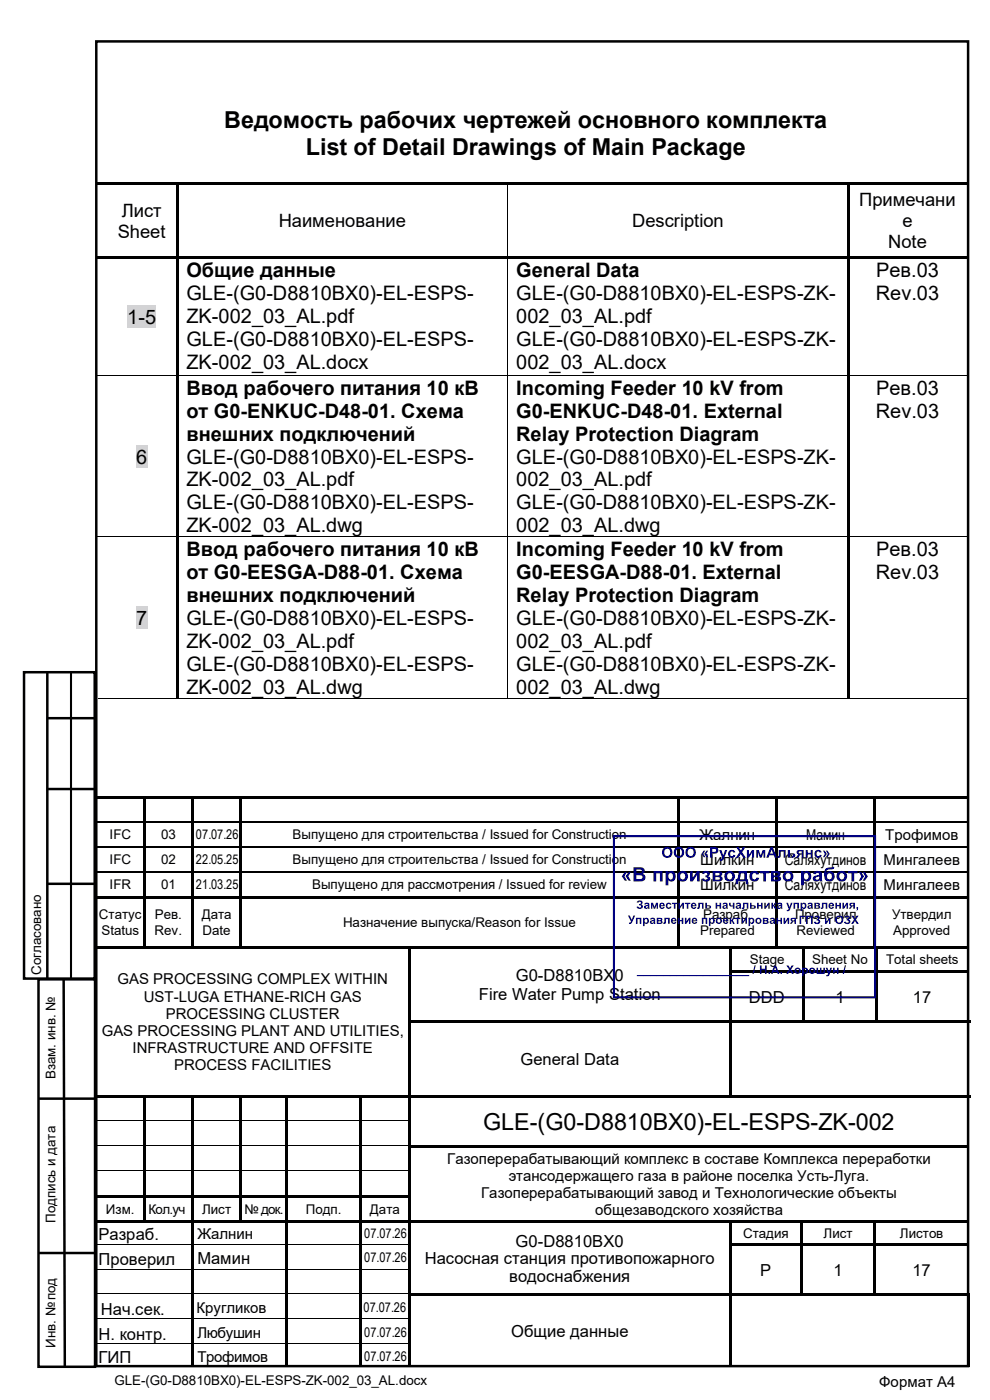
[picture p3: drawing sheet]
<svg xmlns="http://www.w3.org/2000/svg" width="210mm" height="297mm" viewBox="0 0 210 297" stroke-linecap="round" stroke-linejoin="round" font-family="sans-serif">
<defs><g id="words">
<g font-size="5">
<text x="47.5" y="27.1">Ведомость рабочих чертежей основного комплекта</text>
<text x="64.9" y="32.9">List of Detail Drawings of Main Package</text>
<text x="102.5" y="239.7">GLE-(G0-D8810BX0)-EL-ESPS-ZK-002</text>
</g>
<g font-size="4.2">
<text x="39.5" y="58.8">Общие данные</text>
<text x="109.5" y="58.8">General Data</text>
<text x="185.8" y="58.8">Рев.03</text>
<text x="39.5" y="63.7">GLE-(G0-D8810BX0)-EL-ESPS-</text>
<text x="109.5" y="63.7">GLE-(G0-D8810BX0)-EL-ESPS-ZK-</text>
<text x="185.8" y="63.7">Rev.03</text>
<text x="27" y="68.7">1-5</text>
<text x="39.5" y="68.5">ZK-002_03_AL.pdf</text>
<text x="109.5" y="68.5">002_03_AL.pdf</text>
<text x="39.5" y="73.4">GLE-(G0-D8810BX0)-EL-ESPS-</text>
<text x="109.5" y="73.4">GLE-(G0-D8810BX0)-EL-ESPS-ZK-</text>
<text x="39.5" y="78.3">ZK-002_03_AL.docx</text>
<text x="39.5" y="83.7">Ввод рабочего питания 10 кВ</text>
<text x="109.5" y="78.3">002_03_AL.docx</text>
<text x="109.5" y="83.7">Incoming Feeder 10 kV from</text>
<text x="185.8" y="83.7">Рев.03</text>
<text x="39.5" y="88.6">от G0-ENKUC-D48-01. Схема</text>
<text x="109.5" y="88.6">G0-ENKUC-D48-01. External</text>
<text x="185.8" y="88.6">Rev.03</text>
<text x="39.5" y="93.5">внешних подключений</text>
<text x="109.5" y="93.5">Relay Protection Diagram</text>
<text x="28.9" y="98.3">6</text>
<text x="39.5" y="98.3">GLE-(G0-D8810BX0)-EL-ESPS-</text>
<text x="109.5" y="98.3">GLE-(G0-D8810BX0)-EL-ESPS-ZK-</text>
<text x="39.5" y="103.2">ZK-002_03_AL.pdf</text>
<text x="109.5" y="103.2">002_03_AL.pdf</text>
<text x="39.5" y="108.1">GLE-(G0-D8810BX0)-EL-ESPS-</text>
<text x="39.5" y="112.9">ZK-002_03_AL.dwg</text>
<text x="109.5" y="108.1">GLE-(G0-D8810BX0)-EL-ESPS-ZK-</text>
<text x="109.5" y="112.9">002_03_AL.dwg</text>
<text x="39.5" y="118">Ввод рабочего питания 10 кВ</text>
<text x="109.5" y="118">Incoming Feeder 10 kV from</text>
<text x="185.8" y="118">Рев.03</text>
<text x="39.5" y="122.9">от G0-EESGA-D88-01. Схема</text>
<text x="109.5" y="122.9">G0-EESGA-D88-01. External</text>
<text x="185.8" y="122.9">Rev.03</text>
<text x="39.5" y="127.7">внешних подключений</text>
<text x="109.5" y="127.7">Relay Protection Diagram</text>
<text x="28.9" y="132.6">7</text>
<text x="39.5" y="132.6">GLE-(G0-D8810BX0)-EL-ESPS-</text>
<text x="39.5" y="137.5">ZK-002_03_AL.pdf</text>
<text x="109.5" y="132.6">GLE-(G0-D8810BX0)-EL-ESPS-ZK-</text>
<text x="109.5" y="137.5">002_03_AL.pdf</text>
<text x="39.5" y="142.3">GLE-(G0-D8810BX0)-EL-ESPS-</text>
<text x="109.5" y="142.3">GLE-(G0-D8810BX0)-EL-ESPS-ZK-</text>
<text x="39.5" y="147.2">ZK-002_03_AL.dwg</text>
<text x="109.5" y="147.2">002_03_AL.dwg</text>
</g>
<g font-size="3.9">
<text x="25.9" y="46">Лист</text>
<text x="182.3" y="43.7">Примечани</text>
<text x="25" y="50.4">Sheet</text>
<text x="59.1" y="48.2">Наименование</text>
<text x="134.1" y="48.2">Description</text>
<text x="188.4" y="52.7">Note</text>
<text x="191.4" y="48.2">е</text>
</g>
<g font-size="3.5">
<text x="109.4" y="208.1">G0-D8810BX0</text>
<text x="101.6" y="212.2">Fire Water Pump Station</text>
<text x="158.9" y="212.8">DDD</text>
<text x="177.2" y="212.8">1</text>
<text x="193.7" y="212.8">17</text>
<text x="110.4" y="226">General Data</text>
<text x="20.9" y="263.1">Разраб.</text>
<text x="20.9" y="268.4">Проверил</text>
<text x="41.9" y="268.1">Мамин</text>
<text x="90.1" y="268.2">Насосная станция противопожарного</text>
<text x="109.4" y="264.5">G0-D8810BX0</text>
<text x="108" y="271.9">водоснабжения</text>
<text x="161.3" y="270.7">Р</text>
<text x="176.8" y="270.7">1</text>
<text x="193.5" y="270.7">17</text>
<text x="21.4" y="278.9">Нач.сек.</text>
<text x="20.9" y="284.2">Н. контр.</text>
<text x="108.4" y="283.7">Общие данные</text>
<text x="20.9" y="289.2">ГИП</text>
</g>
<g font-size="3.2">
<text x="148.4" y="178.1">Жалнин</text>
<text x="171" y="178.1">Мамин</text>
<text x="187.8" y="178.1">Трофимов</text>
<text x="148.5" y="183.4">Шилкин</text>
<text x="166.5" y="183.4">Саляхутдинов</text>
<text x="187.5" y="183.4">Мингалеев</text>
<text x="148.5" y="188.7">Шилкин</text>
<text x="166.5" y="188.7">Саляхутдинов</text>
<text x="187.5" y="188.7">Мингалеев</text>
<text x="24.9" y="208.8">GAS PROCESSING COMPLEX WITHIN</text>
<text x="30.5" y="212.5">UST-LUGA ETHANE-RICH GAS</text>
<text x="21.6" y="219.8">GAS PROCESSING PLANT AND UTILITIES,</text>
<text x="35.2" y="216.1">PROCESSING CLUSTER</text>
<text x="28.1" y="223.4">INFRASTRUCTURE AND OFFSITE</text>
<text x="37" y="227.1">PROCESS FACILITIES</text>
<text x="94.9" y="246.8">Газоперерабатывающий комплекс в составе Комплекса переработки</text>
<text x="107.9" y="250.5">этансодержащего газа в районе поселка Усть-Луга.</text>
<text x="102.1" y="254.2">Газоперерабатывающий завод и Технологические объекты</text>
<text x="126.2" y="257.8">общезаводского хозяйства</text>
<text x="41.9" y="262.8">Жалнин</text>
<text x="41.7" y="278.5">Кругликов</text>
<text x="41.9" y="283.8">Любушин</text>
<text x="41.9" y="288.9">Трофимов</text>
<text x="186.5" y="294.3">Формат А4</text>
</g>
<g font-size="2.8">
<text x="23.2" y="178">IFC</text>
<text x="34.2" y="178">03</text>
<text x="41.6" y="178">07.07.26</text>
<text x="62.1" y="178">Выпущено для строительства / Issued for Construction</text>
<text x="23.2" y="183.3">IFC</text>
<text x="34.2" y="183.3">02</text>
<text x="41.6" y="183.3">22.05.25</text>
<text x="62.1" y="183.3">Выпущено для строительства / Issued for Construction</text>
<text x="23.2" y="188.6">IFR</text>
<text x="34.2" y="188.6">01</text>
<text x="41.6" y="188.6">21.03.25</text>
<text x="66.2" y="188.6">Выпущено для рассмотрения / Issued for review</text>
<text x="21" y="195">Статус</text>
<text x="32.9" y="195">Рев.</text>
<text x="42.8" y="195">Дата</text>
<text x="72.8" y="196.7">Назначение выпуска/Reason for Issue</text>
<text x="149.1" y="195">Разраб.</text>
<text x="168.7" y="195">Проверил</text>
<text x="189.2" y="195">Утвердил</text>
<text x="21.5" y="198.3">Status</text>
<text x="32.8" y="198.3">Rev.</text>
<text x="43" y="198.3">Date</text>
<text x="148.5" y="198.3">Prepared</text>
<text x="169" y="198.3">Reviewed</text>
<text x="189.5" y="198.3">Approved</text>
<text x="8.7" y="206.8" transform="rotate(-90 8.7 206.8)">Согласовано</text>
<text x="159" y="204.6">Stage</text>
<text x="172.3" y="204.6">Sheet No</text>
<text x="188" y="204.6">Total sheets</text>
<text x="11.8" y="228.9" transform="rotate(-90 11.8 228.9)">Взам. инв. №</text>
<text x="22.5" y="257.5">Изм.</text>
<text x="31.5" y="257.5">Кол.уч</text>
<text x="42.9" y="257.5">Лист</text>
<text x="51.9" y="257.5">№док.</text>
<text x="64.9" y="257.5">Подп.</text>
<text x="78.5" y="257.5">Дата</text>
<text x="11.8" y="259.4" transform="rotate(-90 11.8 259.4)">Подпись и дата</text>
<text x="77.3" y="262.6">07.07.26</text>
<text x="157.6" y="262.7">Стадия</text>
<text x="174.7" y="262.7">Лист</text>
<text x="190.9" y="262.7">Листов</text>
<text x="77.3" y="267.8">07.07.26</text>
<text x="77.1" y="278.3">07.07.26</text>
<text x="11.8" y="286" transform="rotate(-90 11.8 286)">Инв. № под</text>
<text x="77.3" y="283.6">07.07.26</text>
<text x="24.3" y="293.9">GLE-(G0-D8810BX0)-EL-ESPS-ZK-002_03_AL.docx</text>
<text x="77.3" y="288.8">07.07.26</text>
</g>
</g></defs>
<path d="M20.4 8.8h185v281h-185z" fill-rule="evenodd" fill="#fff" stroke="#000" stroke-width=".53"/>
<g fill="#000">
<path d="M37.4 39.3h.5zM107.5 39.3h.2zM179.8 39.3h.5zM20.4 168.9h10v.5h-10zM30.4 169.4l.5 .1zM30.4 168.9h.5v.5h-.5zM30.4 174.2h.5v.3h-.5zM30.4 179.5h.5v.2h-.5zM30.9 168.9h9.7v.5h-9.7zM40.6 169.4l.5 .1zM40.6 168.9h.5v.5h-.5zM40.6 174.2h.5v.3h-.5z"/>
<path d="M40.6 179.5h.5v.2h-.5zM41.1 168.9h9.7v.5h-9.7zM50.8 169.4l.5 .1zM50.8 168.9h.5v.5h-.5zM50.8 174.2h.5v.3h-.5zM50.8 179.5h.5v.2h-.5zM51.3 168.9h92.3v.5h-92.3zM143.6 169.4l.5 .1zM143.6 168.9h.5v.5h-.5zM143.6 174.2h.5v.3h-.5zM143.6 179.5h.5v.2h-.5zM144.1 168.9h20.4v.5h-20.4z"/>
<path d="M164.5 169.4l.5 .1zM164.5 168.9h.5v.5h-.5zM164.5 174.2h.5v.3h-.5zM164.5 179.5h.5v.2h-.5zM165 168.9h20.3v.5h-20.3zM185.3 169.4l.5 .1zM185.3 168.9h.5v.5h-.5zM185.3 174.2h.5v.3h-.5zM185.3 179.5h.5v.2h-.5zM185.8 168.9h19.7v.5h-19.7zM30.4 184.8h.5v.2h-.5zM40.6 184.8h.5v.2h-.5z"/>
<path d="M50.8 184.8h.5v.2h-.5zM143.6 184.8h.5v.2h-.5zM164.5 184.8h.5v.2h-.5zM185.3 184.8h.5v.2h-.5zM86.6 201.2h.5zM154.7 201.2h.5zM170.3 201.2h.5zM185.6 201.2h.5zM205.4 217l.2 .1zM30.4 232.9l.5 .1zM40.6 232.9l.5 .1zM50.8 232.9l.5 .1z"/>
<path d="M60.6 232.9l.5 .1zM76.2 232.9l.5 .1zM154.7 259.4h.5zM169.8 259.4h.5zM185.3 259.4h.5zM40.6 285.5h.5v4.5h-.5zM60.6 285.5h.5v4.5h-.5zM76.2 285.5h.5v4.5h-.5zM86.6 285.5h.5v4.5h-.5zM154.7 285.5h.5v4.5h-.5zM205.2 285.5h.5v4.5h-.5z"/>
</g>
<g fill="#000">
<path d="M20.5 38.8h16.9v.5h-16.9z" fill-rule="evenodd"/>
<path d="M37.4 38.8h.5v.5h-.5z" fill-rule="evenodd"/>
<path d="M37.9 38.8h69.6v.5h-69.6z" fill-rule="evenodd"/>
<path d="M107.5 38.8h.5v.5h-.5z" fill-rule="evenodd"/>
<path d="M108 38.8h71.8v.5h-71.8z" fill-rule="evenodd"/>
<path d="M179.8 38.8h.5v.5h-.5z" fill-rule="evenodd"/>
<path d="M180.3 38.8h24.8v.5h-24.8z" fill-rule="evenodd"/>
<path d="M37.4 39.3h.5v15h-.5z" fill-rule="evenodd"/>
<path d="M179.8 39.3h.5v15h-.5z" fill-rule="evenodd"/>
<path d="M30.4 169.5h.5v4.7h-.5z" fill-rule="evenodd"/>
<path d="M30.4 174.5h.5v5h-.5z" fill-rule="evenodd"/>
<path d="M40.6 169.5h.5v4.7h-.5z" fill-rule="evenodd"/>
<path d="M40.6 174.5h.5v5h-.5z" fill-rule="evenodd"/>
<path d="M50.8 169.5h.5v4.7h-.5z" fill-rule="evenodd"/>
<path d="M50.8 174.5h.5v5h-.5z" fill-rule="evenodd"/>
<path d="M143.6 169.5h.5v4.7h-.5z" fill-rule="evenodd"/>
<path d="M143.6 174.5h.5v5h-.5z" fill-rule="evenodd"/>
<path d="M164.5 169.5h.5v4.7h-.5z" fill-rule="evenodd"/>
<path d="M164.5 174.5h.5v5h-.5z" fill-rule="evenodd"/>
<path d="M185.3 169.5h.5v4.7h-.5z" fill-rule="evenodd"/>
<path d="M185.3 174.5h.5v5h-.5z" fill-rule="evenodd"/>
<path d="M20.4 190.1h10v.5h-10z" fill-rule="evenodd"/>
<path d="M30.4 179.7h.5v5.1h-.5z" fill-rule="evenodd"/>
<path d="M30.4 185h.5v5.1h-.5z" fill-rule="evenodd"/>
<path d="M30.4 190.1h.5v.5h-.5z" fill-rule="evenodd"/>
<path d="M30.9 190.1h9.7v.5h-9.7z" fill-rule="evenodd"/>
<path d="M40.6 179.7h.5v5.1h-.5z" fill-rule="evenodd"/>
<path d="M40.6 185h.5v5.1h-.5z" fill-rule="evenodd"/>
<path d="M40.6 190.1h.5v.5h-.5z" fill-rule="evenodd"/>
<path d="M41.1 190.1h9.7v.5h-9.7z" fill-rule="evenodd"/>
<path d="M50.8 179.7h.5v5.1h-.5z" fill-rule="evenodd"/>
<path d="M50.8 185h.5v5.1h-.5z" fill-rule="evenodd"/>
<path d="M50.8 190.1h.5v.5h-.5z" fill-rule="evenodd"/>
<path d="M51.3 190.1h92.3v.5h-92.3z" fill-rule="evenodd"/>
<path d="M143.6 179.7h.5v5.1h-.5z" fill-rule="evenodd"/>
<path d="M143.6 185h.5v5.1h-.5z" fill-rule="evenodd"/>
<path d="M143.6 190.1h.5v.5h-.5z" fill-rule="evenodd"/>
<path d="M144.1 190.1h20.4v.5h-20.4z" fill-rule="evenodd"/>
<path d="M164.5 179.7h.5v5.1h-.5z" fill-rule="evenodd"/>
<path d="M164.5 185h.5v5.1h-.5z" fill-rule="evenodd"/>
<path d="M164.5 190.1h.5v.5h-.5z" fill-rule="evenodd"/>
<path d="M165 190.1h20.3v.5h-20.3z" fill-rule="evenodd"/>
<path d="M185.3 179.7h.5v5.1h-.5z" fill-rule="evenodd"/>
<path d="M185.3 185h.5v5.1h-.5z" fill-rule="evenodd"/>
<path d="M185.3 190.1h.5v.5h-.5z" fill-rule="evenodd"/>
<path d="M185.8 190.1h19.7v.5h-19.7z" fill-rule="evenodd"/>
<path d="M20.4 200.7h10v.5h-10z" fill-rule="evenodd"/>
<path d="M30.4 190.6h.5v10.1h-.5z" fill-rule="evenodd"/>
<path d="M30.4 200.7h.5v.5h-.5z" fill-rule="evenodd"/>
<path d="M30.9 200.7h9.7v.5h-9.7z" fill-rule="evenodd"/>
<path d="M40.6 190.6h.5v10.1h-.5z" fill-rule="evenodd"/>
<path d="M40.6 200.7h.5v.5h-.5z" fill-rule="evenodd"/>
<path d="M41.1 200.7h9.7v.5h-9.7z" fill-rule="evenodd"/>
<path d="M50.8 190.6h.5v10.1h-.5z" fill-rule="evenodd"/>
<path d="M50.8 200.7h.5v.5h-.5z" fill-rule="evenodd"/>
<path d="M51.3 200.7h35.3v.5h-35.3z" fill-rule="evenodd"/>
<path d="M86.6 200.7h.5v.5h-.5z" fill-rule="evenodd"/>
<path d="M86.6 201.2h.5v4.8h-.5z" fill-rule="evenodd"/>
<path d="M86.6 206h.5v.5h-.5z" fill-rule="evenodd"/>
<path d="M86.6 206.5h.5v10h-.5z" fill-rule="evenodd"/>
<path d="M86.6 216.5h.5v.6h-.5z" fill-rule="evenodd"/>
<path d="M87.1 200.7h56.5v.5h-56.5z" fill-rule="evenodd"/>
<path d="M87.1 216.5h67.6v.5h-67.6z" fill-rule="evenodd"/>
<path d="M143.6 190.6h.5v10.1h-.5z" fill-rule="evenodd"/>
<path d="M143.6 200.7h.5v.5h-.5z" fill-rule="evenodd"/>
<path d="M144.1 200.7h10.6v.5h-10.6z" fill-rule="evenodd"/>
<path d="M154.7 200.7h.5v.5h-.5z" fill-rule="evenodd"/>
<path d="M154.7 201.2h.5v4.8h-.5z" fill-rule="evenodd"/>
<path d="M154.7 206h.5v.5h-.5z" fill-rule="evenodd"/>
<path d="M154.7 206.5h.5v10h-.5z" fill-rule="evenodd"/>
<path d="M154.7 216.5h.5v.6h-.5z" fill-rule="evenodd"/>
<path d="M155.2 200.7h9.3v.5h-9.3z" fill-rule="evenodd"/>
<path d="M155.2 206h15.1v.5h-15.1z" fill-rule="evenodd"/>
<path d="M155.2 216.5h15.1v.5h-15.1z" fill-rule="evenodd"/>
<path d="M164.5 190.6h.5v10.1h-.5z" fill-rule="evenodd"/>
<path d="M164.5 200.7h.5v.5h-.5z" fill-rule="evenodd"/>
<path d="M165 200.7h5.3v.5h-5.3z" fill-rule="evenodd"/>
<path d="M170.3 200.7h.5v.5h-.5z" fill-rule="evenodd"/>
<path d="M170.3 201.2h.5v4.8h-.5z" fill-rule="evenodd"/>
<path d="M170.3 206h.5v.5h-.5z" fill-rule="evenodd"/>
<path d="M170.3 206.5h.5v10h-.5z" fill-rule="evenodd"/>
<path d="M170.3 216.5h.5v.5h-.5z" fill-rule="evenodd"/>
<path d="M170.8 200.7h14.5v.5h-14.5z" fill-rule="evenodd"/>
<path d="M170.8 206h14.8v.5h-14.8z" fill-rule="evenodd"/>
<path d="M170.8 216.5h14.8v.5h-14.8z" fill-rule="evenodd"/>
<path d="M185.3 190.6h.5v10.1h-.5z" fill-rule="evenodd"/>
<path d="M185.3 200.7h.5v.5h-.5z" fill-rule="evenodd"/>
<path d="M185.6 201.2h.5v4.8h-.5z" fill-rule="evenodd"/>
<path d="M185.6 206h.5v.5h-.5z" fill-rule="evenodd"/>
<path d="M185.6 206.5h.5v10h-.5z" fill-rule="evenodd"/>
<path d="M185.6 216.5h.5v.5h-.5z" fill-rule="evenodd"/>
<path d="M185.8 200.7h.6v.5h-.6z" fill-rule="evenodd"/>
<path d="M186.1 206h19.4v.5h-19.4z" fill-rule="evenodd"/>
<path d="M186.1 216.5h19.3v.5h-19.3z" fill-rule="evenodd"/>
<path d="M186.4 200.7h19.1v.5h-19.1z" fill-rule="evenodd"/>
<path d="M205.4 216.5h.5v.5h-.5z" fill-rule="evenodd"/>
<path d="M20.4 232.4h10v.5h-10z" fill-rule="evenodd"/>
<path d="M30.4 232.4h.5v.5h-.5z" fill-rule="evenodd"/>
<path d="M30.4 233h.5v4.7h-.5z" fill-rule="evenodd"/>
<path d="M30.4 237.7h.5v.6h-.5z" fill-rule="evenodd"/>
<path d="M30.9 232.4h9.7v.5h-9.7z" fill-rule="evenodd"/>
<path d="M40.6 232.4h.5v.5h-.5z" fill-rule="evenodd"/>
<path d="M40.6 233h.5v4.7h-.5z" fill-rule="evenodd"/>
<path d="M40.6 237.7h.5v.6h-.5z" fill-rule="evenodd"/>
<path d="M41.1 232.4h9.7v.5h-9.7z" fill-rule="evenodd"/>
<path d="M50.8 232.4h.5v.5h-.5z" fill-rule="evenodd"/>
<path d="M50.8 233h.5v4.7h-.5z" fill-rule="evenodd"/>
<path d="M50.8 237.7h.5v.6h-.5z" fill-rule="evenodd"/>
<path d="M51.3 232.4h9.3v.5h-9.3z" fill-rule="evenodd"/>
<path d="M60.6 232.4h.5v.5h-.5z" fill-rule="evenodd"/>
<path d="M60.6 233h.5v4.7h-.5z" fill-rule="evenodd"/>
<path d="M60.6 237.7h.5v.6h-.5z" fill-rule="evenodd"/>
<path d="M61.1 232.4h15.1v.5h-15.1z" fill-rule="evenodd"/>
<path d="M76.2 232.4h.5v.5h-.5z" fill-rule="evenodd"/>
<path d="M76.2 233h.5v4.7h-.5z" fill-rule="evenodd"/>
<path d="M76.2 237.7h.5v.6h-.5z" fill-rule="evenodd"/>
<path d="M76.7 232.4h9.9v.5h-9.9z" fill-rule="evenodd"/>
<path d="M86.6 217.1h.5v15.3h-.5z" fill-rule="evenodd"/>
<path d="M86.6 232.4h.5v.6h-.5z" fill-rule="evenodd"/>
<path d="M86.6 233h.5v4.7h-.5z" fill-rule="evenodd"/>
<path d="M86.6 237.7h.5v.6h-.5z" fill-rule="evenodd"/>
<path d="M87.1 232.4h67.6v.5h-67.6z" fill-rule="evenodd"/>
<path d="M154.7 217.1h.5v15.3h-.5z" fill-rule="evenodd"/>
<path d="M154.7 232.4h.5v.5h-.5z" fill-rule="evenodd"/>
<path d="M155.2 232.4h50.2v.5h-50.2z" fill-rule="evenodd"/>
<path d="M205.4 232.4h.5v.5h-.5z" fill-rule="evenodd"/>
<path d="M20.4 253.6h10v.5h-10z" fill-rule="evenodd"/>
<path d="M20.4 258.9h10v.5h-10z" fill-rule="evenodd"/>
<path d="M30.4 238.3h.5v4.7h-.5z" fill-rule="evenodd"/>
<path d="M30.4 243h.5v.5h-.5z" fill-rule="evenodd"/>
<path d="M30.4 243.5h.5v4.8h-.5z" fill-rule="evenodd"/>
<path d="M30.4 248.3h.5v.5h-.5z" fill-rule="evenodd"/>
<path d="M30.4 248.8h.5v4.8h-.5z" fill-rule="evenodd"/>
<path d="M30.4 253.6h.5v.5h-.5z" fill-rule="evenodd"/>
<path d="M30.4 254.1h.5v4.8h-.5z" fill-rule="evenodd"/>
<path d="M30.4 258.9h.5v.5h-.5z" fill-rule="evenodd"/>
<path d="M30.9 253.6h9.7v.5h-9.7z" fill-rule="evenodd"/>
<path d="M30.9 258.9h9.7v.5h-9.7z" fill-rule="evenodd"/>
<path d="M40.6 238.3h.5v4.7h-.5z" fill-rule="evenodd"/>
<path d="M40.6 243h.5v.5h-.5z" fill-rule="evenodd"/>
<path d="M40.6 243.5h.5v4.8h-.5z" fill-rule="evenodd"/>
<path d="M40.6 248.3h.5v.5h-.5z" fill-rule="evenodd"/>
<path d="M40.6 248.8h.5v4.8h-.5z" fill-rule="evenodd"/>
<path d="M40.6 253.6h.5v.5h-.5z" fill-rule="evenodd"/>
<path d="M40.6 254.1h.5v4.8h-.5z" fill-rule="evenodd"/>
<path d="M40.6 258.9h.5v.5h-.5z" fill-rule="evenodd"/>
<path d="M41.1 253.6h9.7v.5h-9.7z" fill-rule="evenodd"/>
<path d="M41.1 258.9h9.7v.5h-9.7z" fill-rule="evenodd"/>
<path d="M50.8 238.3h.5v4.7h-.5z" fill-rule="evenodd"/>
<path d="M50.8 243h.5v.5h-.5z" fill-rule="evenodd"/>
<path d="M50.8 243.5h.5v4.8h-.5z" fill-rule="evenodd"/>
<path d="M50.8 248.3h.5v.5h-.5z" fill-rule="evenodd"/>
<path d="M50.8 248.8h.5v4.8h-.5z" fill-rule="evenodd"/>
<path d="M50.8 253.6h.5v.5h-.5z" fill-rule="evenodd"/>
<path d="M50.8 254.1h.5v4.8h-.5z" fill-rule="evenodd"/>
<path d="M50.8 258.9h.5v.5h-.5z" fill-rule="evenodd"/>
<path d="M51.3 253.6h9.3v.5h-9.3z" fill-rule="evenodd"/>
<path d="M51.3 258.9h9.3v.5h-9.3z" fill-rule="evenodd"/>
<path d="M60.6 238.3h.5v4.7h-.5z" fill-rule="evenodd"/>
<path d="M60.6 243h.5v.5h-.5z" fill-rule="evenodd"/>
<path d="M60.6 243.5h.5v4.8h-.5z" fill-rule="evenodd"/>
<path d="M60.6 248.3h.5v.5h-.5z" fill-rule="evenodd"/>
<path d="M60.6 248.8h.5v4.8h-.5z" fill-rule="evenodd"/>
<path d="M60.6 253.6h.5v.5h-.5z" fill-rule="evenodd"/>
<path d="M60.6 254.1h.5v4.8h-.5z" fill-rule="evenodd"/>
<path d="M60.6 258.9h.5v.5h-.5z" fill-rule="evenodd"/>
<path d="M61.1 253.6h15.1v.5h-15.1z" fill-rule="evenodd"/>
<path d="M61.1 258.9h15.1v.5h-15.1z" fill-rule="evenodd"/>
<path d="M76.2 238.3h.5v4.7h-.5z" fill-rule="evenodd"/>
<path d="M76.2 243h.5v.5h-.5z" fill-rule="evenodd"/>
<path d="M76.2 243.5h.5v4.8h-.5z" fill-rule="evenodd"/>
<path d="M76.2 248.3h.5v.5h-.5z" fill-rule="evenodd"/>
<path d="M76.2 248.8h.5v4.8h-.5z" fill-rule="evenodd"/>
<path d="M76.2 253.6h.5v.5h-.5z" fill-rule="evenodd"/>
<path d="M76.2 254.1h.5v4.8h-.5z" fill-rule="evenodd"/>
<path d="M76.2 258.9h.5v.5h-.5z" fill-rule="evenodd"/>
<path d="M76.7 253.6h9.9v.5h-9.9z" fill-rule="evenodd"/>
<path d="M76.7 258.9h9.9v.5h-9.9z" fill-rule="evenodd"/>
<path d="M86.6 238.3h.5v4.7h-.5z" fill-rule="evenodd"/>
<path d="M86.6 243h.5v.5h-.5z" fill-rule="evenodd"/>
<path d="M86.6 243.5h.5v4.8h-.5z" fill-rule="evenodd"/>
<path d="M86.6 248.3h.5v.5h-.5z" fill-rule="evenodd"/>
<path d="M86.6 248.8h.5v4.8h-.5z" fill-rule="evenodd"/>
<path d="M86.6 253.6h.5v.5h-.5z" fill-rule="evenodd"/>
<path d="M86.6 254.1h.5v4.8h-.5z" fill-rule="evenodd"/>
<path d="M86.6 258.9h.5v.5h-.5z" fill-rule="evenodd"/>
<path d="M87.1 243h118.4v.5h-118.4z" fill-rule="evenodd"/>
<path d="M87.1 258.9h67.6v.5h-67.6z" fill-rule="evenodd"/>
<path d="M154.7 258.9h.5v.5h-.5z" fill-rule="evenodd"/>
<path d="M155.2 258.9h14.6v.5h-14.6z" fill-rule="evenodd"/>
<path d="M169.8 258.9h.5v.5h-.5z" fill-rule="evenodd"/>
<path d="M170.3 258.9h15v.5h-15z" fill-rule="evenodd"/>
<path d="M185.3 258.9h.5v.5h-.5z" fill-rule="evenodd"/>
<path d="M185.8 258.9h19.7v.5h-19.7z" fill-rule="evenodd"/>
<path d="M40.6 259.4h.5v4.5h-.5z" fill-rule="evenodd"/>
<path d="M40.6 263.9h.5v.5h-.5z" fill-rule="evenodd"/>
<path d="M40.6 264.4h.5v4.8h-.5z" fill-rule="evenodd"/>
<path d="M40.6 269.2h.5v.5h-.5z" fill-rule="evenodd"/>
<path d="M40.6 269.7h.5v4.7h-.5z" fill-rule="evenodd"/>
<path d="M40.6 274.4h.5v.6h-.5z" fill-rule="evenodd"/>
<path d="M40.6 275h.5v4.7h-.5z" fill-rule="evenodd"/>
<path d="M60.6 259.4h.5v4.5h-.5z" fill-rule="evenodd"/>
<path d="M60.6 263.9h.5v.5h-.5z" fill-rule="evenodd"/>
<path d="M60.6 264.4h.5v4.8h-.5z" fill-rule="evenodd"/>
<path d="M60.6 269.2h.5v.5h-.5z" fill-rule="evenodd"/>
<path d="M60.6 269.7h.5v4.7h-.5z" fill-rule="evenodd"/>
<path d="M60.6 274.4h.5v.6h-.5z" fill-rule="evenodd"/>
<path d="M60.6 275h.5v4.7h-.5z" fill-rule="evenodd"/>
<path d="M76.2 259.4h.5v4.5h-.5z" fill-rule="evenodd"/>
<path d="M76.2 263.9h.5v.5h-.5z" fill-rule="evenodd"/>
<path d="M76.2 264.4h.5v4.8h-.5z" fill-rule="evenodd"/>
<path d="M76.2 269.2h.5v.5h-.5z" fill-rule="evenodd"/>
<path d="M76.2 269.7h.5v4.7h-.5z" fill-rule="evenodd"/>
<path d="M76.2 274.4h.5v.6h-.5z" fill-rule="evenodd"/>
<path d="M76.2 275h.5v4.7h-.5z" fill-rule="evenodd"/>
<path d="M86.6 259.4h.5v4.5h-.5z" fill-rule="evenodd"/>
<path d="M86.6 263.9h.5v.5h-.5z" fill-rule="evenodd"/>
<path d="M86.6 264.4h.5v4.8h-.5z" fill-rule="evenodd"/>
<path d="M86.6 269.2h.5v.5h-.5z" fill-rule="evenodd"/>
<path d="M86.6 269.7h.5v4.7h-.5z" fill-rule="evenodd"/>
<path d="M86.6 274.4h.5v.6h-.5z" fill-rule="evenodd"/>
<path d="M86.6 275h.5v4.7h-.5z" fill-rule="evenodd"/>
<path d="M87.1 274.4h67.6v.5h-67.6z" fill-rule="evenodd"/>
<path d="M154.7 259.4h.5v4.5h-.5z" fill-rule="evenodd"/>
<path d="M154.7 263.9h.5v.5h-.5z" fill-rule="evenodd"/>
<path d="M154.7 264.4h.5v4.8h-.5z" fill-rule="evenodd"/>
<path d="M154.7 269.2h.5v.5h-.5z" fill-rule="evenodd"/>
<path d="M154.7 269.7h.5v4.7h-.5z" fill-rule="evenodd"/>
<path d="M154.7 274.4h.5v.6h-.5z" fill-rule="evenodd"/>
<path d="M154.7 275h.5v4.7h-.5z" fill-rule="evenodd"/>
<path d="M155.2 263.9h14.6v.5h-14.6z" fill-rule="evenodd"/>
<path d="M155.2 274.4h14.6v.5h-14.6z" fill-rule="evenodd"/>
<path d="M169.8 259.4h.5v4.5h-.5z" fill-rule="evenodd"/>
<path d="M169.8 263.9h.5v.5h-.5z" fill-rule="evenodd"/>
<path d="M169.8 264.4h.5v4.8h-.5z" fill-rule="evenodd"/>
<path d="M169.8 269.2h.5v.5h-.5z" fill-rule="evenodd"/>
<path d="M169.8 269.7h.5v4.7h-.5z" fill-rule="evenodd"/>
<path d="M169.8 274.4h.5v.5h-.5z" fill-rule="evenodd"/>
<path d="M170.3 263.9h15v.5h-15z" fill-rule="evenodd"/>
<path d="M170.3 274.4h15v.5h-15z" fill-rule="evenodd"/>
<path d="M185.3 259.4h.5v4.5h-.5z" fill-rule="evenodd"/>
<path d="M185.3 263.9h.5v.5h-.5z" fill-rule="evenodd"/>
<path d="M185.3 264.4h.5v4.8h-.5z" fill-rule="evenodd"/>
<path d="M185.3 269.2h.5v.5h-.5z" fill-rule="evenodd"/>
<path d="M185.3 269.7h.5v4.7h-.5z" fill-rule="evenodd"/>
<path d="M185.3 274.4h.5v.5h-.5z" fill-rule="evenodd"/>
<path d="M185.8 263.9h19.7v.5h-19.7z" fill-rule="evenodd"/>
<path d="M185.8 274.4h19.4v.5h-19.4z" fill-rule="evenodd"/>
<path d="M205.2 274.4h.5v.6h-.5z" fill-rule="evenodd"/>
<path d="M205.2 274.4h.5v.5h-.5z" fill-rule="evenodd"/>
<path d="M205.2 275h.5v4.7h-.5z" fill-rule="evenodd"/>
<path d="M40.6 279.7h.5v.5h-.5z" fill-rule="evenodd"/>
<path d="M40.6 280.2h.5v4.8h-.5z" fill-rule="evenodd"/>
<path d="M40.6 285h.5v.5h-.5z" fill-rule="evenodd"/>
<path d="M60.6 279.7h.5v.5h-.5z" fill-rule="evenodd"/>
<path d="M60.6 280.2h.5v4.8h-.5z" fill-rule="evenodd"/>
<path d="M60.6 285h.5v.5h-.5z" fill-rule="evenodd"/>
<path d="M76.2 279.7h.5v.5h-.5z" fill-rule="evenodd"/>
<path d="M76.2 280.2h.5v4.8h-.5z" fill-rule="evenodd"/>
<path d="M76.2 285h.5v.5h-.5z" fill-rule="evenodd"/>
<path d="M86.6 279.7h.5v.5h-.5z" fill-rule="evenodd"/>
<path d="M86.6 280.2h.5v4.8h-.5z" fill-rule="evenodd"/>
<path d="M86.6 285h.5v.5h-.5z" fill-rule="evenodd"/>
<path d="M154.7 279.7h.5v.5h-.5z" fill-rule="evenodd"/>
<path d="M154.7 280.2h.5v4.8h-.5z" fill-rule="evenodd"/>
<path d="M154.7 285h.5v.5h-.5z" fill-rule="evenodd"/>
<path d="M205.2 279.7h.5v.5h-.5z" fill-rule="evenodd"/>
<path d="M205.2 280.2h.5v4.8h-.5z" fill-rule="evenodd"/>
<path d="M205.2 285h.5v.5h-.5z" fill-rule="evenodd"/>
</g>
<g fill="none" stroke="#000" stroke-width=".25">
<path d="M20.4 174.3h10M20.4 179.6h10M30.9 174.3h9.7M30.9 179.6h9.7M41.1 174.3h9.7M41.1 179.6h9.7M51.3 174.3h92.3M51.3 179.6h92.3M144.1 174.3h20.4M144.1 179.6h20.4M165 174.3h20.3M165 179.6h20.3"/>
<path d="M185.8 174.3h19.7M185.8 179.6h19.7M20.4 184.9h10M30.9 184.9h9.7M41.1 184.9h9.7M51.3 184.9h92.3M144.1 184.9h20.4M165 184.9h20.3M185.8 184.9h19.7"/>
</g>
<g fill="none" stroke="#000" stroke-width=".21">
<path d="M107.6 39.3v15M205.5 217.1v15.3M20.4 237.8h10M30.9 237.8h9.7M41.1 237.8h9.7M51.3 237.8h9.3M61.1 237.8h15.1M76.7 237.8h9.9M20.4 243.1h10M20.4 248.4h10M30.9 243.1h9.7M30.9 248.4h9.7"/>
<path d="M41.1 243.1h9.7M41.1 248.4h9.7M51.3 243.1h9.3M51.3 248.4h9.3M61.1 243.1h15.1M61.1 248.4h15.1M76.7 243.1h9.9M76.7 248.4h9.9M20.4 263.9h20.2M20.4 269.2h20.2M20.4 274.5h20.2M20.4 279.8h20.2"/>
<path d="M41.1 263.9h19.5M41.1 269.2h19.5M41.1 274.5h19.5M41.1 279.8h19.5M61.1 263.9h15.1M61.1 269.2h15.1M61.1 274.5h15.1M61.1 279.8h15.1M76.7 263.9h9.9M76.7 269.2h9.9M76.7 274.5h9.9M76.7 279.8h9.9"/>
<path d="M20.4 285.1h20.2M41.1 285.1h19.5M61.1 285.1h15.1M76.7 285.1h9.9"/>
</g>
<path d="M5.1 142.6h15v65h-15zM10 152.4h10M10 142.6v65M10 167.4h10M10.1 187.5h10M8.2 207.8h12v82.2h-12zM13.5 207.7l.2 82.2M8.3 233.1h12M8.1 265.8h12" fill="none" stroke="#000" stroke-width=".53"/>
<path d="M15.1 142.6v65" fill="none" stroke="#000" stroke-width=".44"/>
<path d="M27 64.8h6.1v4.8h-6.1z" fill-rule="evenodd" fill="#d3d3d3"/>
<g fill="#000">
<path d="M20.7 54.3h16.7v.5h-16.7z" fill-rule="evenodd"/>
<path d="M37.4 54.3h.5v.5h-.5z" fill-rule="evenodd"/>
<path d="M37.9 54.3h69.6v.5h-69.6z" fill-rule="evenodd"/>
<path d="M107.5 54.3h.5v.5h-.5z" fill-rule="evenodd"/>
<path d="M108 54.3h71.8v.5h-71.8z" fill-rule="evenodd"/>
<path d="M179.8 54.3h.5v.5h-.5z" fill-rule="evenodd"/>
<path d="M180.3 54.3h24.8v.5h-24.8z" fill-rule="evenodd"/>
<path d="M37.4 54.8h.5v24.8h-.5z" fill-rule="evenodd"/>
<path d="M179.8 54.8h.5v24.8h-.5z" fill-rule="evenodd"/>
</g>
<path d="M107.5 54.8h.2z" fill="#000"/>
<path d="M107.6 54.8v24.8" fill="none" stroke="#000" stroke-width=".21"/>
<path d="M28.9 94.4h2.3v4.8h-2.3z" fill-rule="evenodd" fill="#d3d3d3"/>
<path d="M20.7 79.7h16.7M37.9 79.7h69.6M107.6 79.8v34M107.7 79.7h72.1M180.3 79.7h24.8" fill="none" stroke="#000" stroke-width=".21"/>
<path d="M37.4 79.6h.5v.2h-.5zM107.5 79.6h.2v.2h-.2zM179.8 79.6h.5v.2h-.5z" fill="#000"/>
<g fill="#000">
<path d="M37.4 79.8h.5v34h-.5z" fill-rule="evenodd"/>
<path d="M179.8 79.8h.5v34h-.5z" fill-rule="evenodd"/>
</g>
<path d="M28.9 128.6h2.3v4.9h-2.3z" fill-rule="evenodd" fill="#d3d3d3"/>
<path d="M20.6 113.9h16.8M37.9 113.9h69.6M107.6 114v34.1M107.7 113.9h72.1M180.3 113.9h24.8M20.8 148.2h16.6M37.5 148.2h70M107.7 148.2h72.1M180 148.2h25.1" fill="none" stroke="#000" stroke-width=".21"/>
<path d="M37.4 113.8h.5v.2h-.5zM107.5 113.8h.2v.2h-.2zM179.8 113.8h.5v.2h-.5zM37.4 148.1h.2v.2h-.2zM107.5 148.1h.2v.2h-.2zM179.8 148.1h.2v.2h-.2z" fill="#000"/>
<g fill="#000">
<path d="M37.4 114h.5v34.1h-.5z" fill-rule="evenodd"/>
<path d="M179.8 114h.5v34.1h-.5z" fill-rule="evenodd"/>
</g>
<path d="M130.2 177.4h55.4v34.2h-55.4z" fill="none" stroke="#000080" stroke-width=".45"/>
<g fill="#000080">
<path d="M132.6 185h.4l-.5 .9 .5 1h-.4l-.7-1zM133.4 185h.4l-.5 .9 .5 1h-.4l-.7-1zM134.4 184h1.2a.8 .8 0 0 1 1 .3 .8 .8 0 0 1-.2 1.1 .83 .83 0 0 1 .5 1 .83 .83 0 0 1-1 .6h-1.5zM135 184.5v.7a.88 .88 0 0 0 1.2-.4l-.2-.3zM135 185.7v.8h.9a.44 .44 0 0 0 .4-.6 .44 .44 0 0 0-.7-.2zM138.6 184.8h2v2.2h-.6v-1.7h-.8v1.7h-.6zM141.2 184.8h.5v.3a.91 .91 0 0 1 1.1-.2 .91 .91 0 0 1 .6 1 .91 .91 0 0 1-.5 1 .91 .91 0 0 1-1.1-.2v1.1h-.6zM141.9 185.4a.63 .63 0 0 0-.1 .8 .63 .63 0 0 0 .8 .2 .67 .67 0 0 0 .1-.8 .67 .67 0 0 0-.7-.3zM143.7 185.9a1.15 1.15 0 0 1 2.3 0 1.15 1.15 0 0 1-2.3 0zM144.4 185.4a.61 .61 0 0 0 0 1 .61 .61 0 0 0 .9-.2 .6 .6 0 0 0-.1-.8 .6 .6 0 0 0-.8 0zM146.4 184.8h.6v1.4l.9-1.4h.5v2.2h-.5v-1.4l-.9 1.4h-.6zM149.1 185a.79 .79 0 0 1 1-.2 .79 .79 0 0 1 .4 .9l-.3 .2a.62 .62 0 0 1 .4 .8 .62 .62 0 0 1-.8 .3 .95 .95 0 0 1-1-.6l.5-.1 .4 .3h.3l.1-.4-.5-.1v-.4a.32 .32 0 0 0 .4-.2 .32 .32 0 0 0-.2-.4 .32 .32 0 0 0-.4 .2h-.5zM151.2 184.8h1.3a.59 .59 0 0 1 .6 .2 .59 .59 0 0 1 0 .7l-.2 .2a.58 .58 0 0 1 .4 .7 .58 .58 0 0 1-.7 .4h-1.4zM151.8 185.2v.5h.6l.2-.2-.1-.3zM151.8 186.1v.5h.7l.2-.2-.1-.3zM153.6 185.9a1.15 1.15 0 0 1 2.3 0 1.15 1.15 0 0 1-2.3 0zM154.4 185.4a.61 .61 0 0 0-.1 1 .61 .61 0 0 0 1-.2 .6 .6 0 0 0-.1-.8 .6 .6 0 0 0-.8 0zM156.7 184.8h1.8v1.7h.2v1.1h-.5v-.6h-1.7v.6h-.4v-1.1h.2l.2-.4zM157.2 185.3l-.3 1.2h1v-1.2zM159.3 185.1a1.06 1.06 0 0 1 1.7 .4l-.6 .1v-.2a.49 .49 0 0 0-.6-.1 .49 .49 0 0 0-.2 .6l.1 .5 .2 .2 .4-.1 .2-.3 .6 .1a1.12 1.12 0 0 1-1.7 .5 1.12 1.12 0 0 1-.1-1.7zM161.2 184.8h2v.5h-.7v1.7h-.6v-1.7h-.7zM163.6 184.8h1.2a.59 .59 0 0 1 .7 .2 .59 .59 0 0 1 0 .7l-.3 .2a.58 .58 0 0 1 .5 .7 .58 .58 0 0 1-.7 .4h-1.4zM164.1 185.2v.5h.7l.2-.2-.1-.3zM164.1 186.1v.5h.8l.2-.2-.1-.3zM166 185.9a1.15 1.15 0 0 1 2.3 0 1.15 1.15 0 0 1-2.3 0zM166.8 185.4a.61 .61 0 0 0-.1 1 .61 .61 0 0 0 1-.2 .6 .6 0 0 0-.1-.8 .6 .6 0 0 0-.8 0zM169.9 184.8h.6v.3a.91 .91 0 0 1 1.1-.2 .91 .91 0 0 1 .5 1 .91 .91 0 0 1-.5 1 .91 .91 0 0 1-1.1-.2v1.1h-.6zM170.7 185.4a.63 .63 0 0 0-.2 .8 .63 .63 0 0 0 .9 .2 .67 .67 0 0 0 .1-.8 .67 .67 0 0 0-.7-.3zM172.7 185a.95 .95 0 0 1 1.1-.3 .95 .95 0 0 1 .6 .9l.1 1.4h-.6l-.1-.2a.73 .73 0 0 1-1 .2 .73 .73 0 0 1-.1-1.1l1.1-.3a.4 .4 0 0 0-.4-.4 .4 .4 0 0 0-.4 .3l-.5-.1zM173.1 186.1l-.1 .2a.44 .44 0 0 0 .6 .3 .44 .44 0 0 0 .2-.7zM175.1 184.3l.6-.3 1.3-.1a.81 .81 0 0 1-.9 .5 .73 .73 0 0 0-.9 .9 1.08 1.08 0 0 1 1.9 .3 1.08 1.08 0 0 1-1.2 1.4 1.19 1.19 0 0 1-1.1-1.5zM175.6 185.5a.58 .58 0 0 0-.1 .9 .58 .58 0 0 0 .9-.2 .57 .57 0 0 0-.1-.7 .57 .57 0 0 0-.7 0zM177.4 185.9a1.15 1.15 0 0 1 2.3 0 1.15 1.15 0 0 1-2.3 0zM178.2 185.4a.61 .61 0 0 0-.1 1 .61 .61 0 0 0 1-.2 .6 .6 0 0 0-.1-.8 .6 .6 0 0 0-.8 0zM179.9 184.8h2v.5h-.7v1.7h-.6v-1.7h-.7zM183 185h.5l.6 .9-.6 1h-.5l.5-1zM182.2 185h.4l.7 .9-.7 1h-.4l.5-1z"/>
<path d="M135.3 191.1a.55 .55 0 0 1 .8-.1 .55 .55 0 0 1 0 .8l-.1 .1a.55 .55 0 0 1 .3 .8 .55 .55 0 0 1-.8 .1l-.5-.4 .4-.1a.32 .32 0 0 0 .3 .2 .32 .32 0 0 0 .3-.3l-.4-.1v-.3l.3-.1v-.3l-.2-.1-.3 .2-.3-.1zM136.8 191.7a.56 .56 0 0 1 .6-.2 .56 .56 0 0 1 .4 .5v.8h-.3l-.1-.1a.42 .42 0 0 1-.6 .1 .42 .42 0 0 1 0-.6l.6-.2a.23 .23 0 0 0-.2-.3 .23 .23 0 0 0-.2 .2h-.3zM137 192.3v.1a.26 .26 0 0 0 .3 .1 .26 .26 0 0 0 .1-.3zM138.1 191.5h.4l.3 .9 .4-.9h.4v1.3h-.3v-.8l-.3 .8h-.3l-.3-.8v.8h-.3zM140 191.7a.62 .62 0 0 1 .7-.1 .62 .62 0 0 1 .3 .7h-.8l.2 .3 .3-.2h.3a.65 .65 0 0 1-1 .3 .65 .65 0 0 1 0-1zM140.3 191.8l-.1 .3h.5l-.2-.3zM141.4 191.7l.7-.2 .3 .4-.3 .1-.2-.2a.42 .42 0 0 0-.3 .4 .42 .42 0 0 0 .3 .4l.2-.3 .3 .1a.65 .65 0 0 1-.9 .3 .65 .65 0 0 1-.1-1zM142.5 191.5h1.2v.3h-.4v1h-.4v-1h-.4zM143.9 191.5h.3v.8l.5-.8h.4v1.3h-.3v-.8l-.6 .8h-.3zM145.3 191.5h1.1v.3h-.4v1h-.3v-1h-.4zM146.7 191.7a.62 .62 0 0 1 .8-.1 .62 .62 0 0 1 .3 .7h-.9l.2 .3 .3-.2h.3a.65 .65 0 0 1-.9 .3 .65 .65 0 0 1-.1-1zM147 191.8l-.1 .3h.5l-.2-.3zM148.1 191.5h1.2v1.3h-.4v-1h-.4l-.1 .9-.5 .1v-.2l.2-.1zM149.6 191.5h.4v.6l.8 .1-.1 .5-1.1 .1zM150 192.3v.3l.5-.1-.1-.2zM151.8 191.5h.3v.5h.5v-.5h.4v1.3h-.4v-.5h-.5v.5h-.3zM153.4 191.7a.56 .56 0 0 1 .6-.2 .56 .56 0 0 1 .4 .5v.8h-.3v-.1a.42 .42 0 0 1-.7 .1 .42 .42 0 0 1 0-.6l.6-.2a.23 .23 0 0 0-.2-.3 .23 .23 0 0 0-.2 .2h-.3zM153.6 192.3v.1a.26 .26 0 0 0 .3 .1 .26 .26 0 0 0 .1-.3zM154.7 191.5h.3v.3a.28 .28 0 0 0 .2 .3 .28 .28 0 0 0 .3 0v-.6h.3v1.3h-.3v-.5a.58 .58 0 0 1-.7-.1 .58 .58 0 0 1-.1-.7zM156.2 191.7a.56 .56 0 0 1 .6-.2 .56 .56 0 0 1 .4 .5l.1 .8h-.4v-.1a.42 .42 0 0 1-.6 .1 .42 .42 0 0 1-.1-.6l.7-.2a.23 .23 0 0 0-.3-.3 .23 .23 0 0 0-.2 .2h-.3zM156.5 192.3l-.1 .1a.26 .26 0 0 0 .3 .1 .26 .26 0 0 0 .2-.3zM157.6 191.5h1.2v1.3h-.4v-1h-.4l-.1 .9-.5 .1v-.2l.2-.1zM159.1 191.5h.3v.6l.9 .1-.1 .5-1.1 .1zM159.4 192.3v.3l.6-.1-.1-.2zM160.6 191.5h.4v.5h.4v-.5h.4v1.3h-.4v-.5h-.4v.5h-.4zM162.1 191.5h.3v.8l.6-.8h.3v1.3h-.3v-.8l-.6 .8h-.3zM163.6 191.5h.4v.5h.1a.46 .46 0 0 1 .6-.5v.2l-.2 .1a.38 .38 0 0 0-.2 .3 .38 .38 0 0 0 .2 .3l.2 .4h-.3l-.4-.5v.5h-.4zM164.9 191.7a.56 .56 0 0 1 .7-.2 .56 .56 0 0 1 .3 .5l.1 .8h-.3l-.1-.1a.42 .42 0 0 1-.6 .1 .42 .42 0 0 1-.1-.6l.7-.2a.23 .23 0 0 0-.2-.3 .23 .23 0 0 0-.3 .2h-.3zM165.2 192.3l-.1 .1a.26 .26 0 0 0 .4 .1 .26 .26 0 0 0 .1-.3zM166.8 191.5h.4l.3 .9 .3-.9h.3l-.6 1.6-.2 .2h-.4v-.3h.3l.1-.2zM168.3 191.5h1.2v1.3h-.4v-1h-.4v1h-.4zM169.8 191.5h.4v.2a.58 .58 0 0 1 .7 .1 .58 .58 0 0 1 0 .7 .58 .58 0 0 1-.7 .1v.7h-.4zM170.3 191.9l-.1 .5 .2 .1a.36 .36 0 0 0 .3-.4 .36 .36 0 0 0-.4-.2zM171.4 191.7a.56 .56 0 0 1 .6-.2 .56 .56 0 0 1 .4 .5l.1 .8h-.4v-.1a.42 .42 0 0 1-.6 .1 .42 .42 0 0 1-.1-.6l.7-.2a.23 .23 0 0 0-.2-.3 .23 .23 0 0 0-.3 .2h-.3zM171.7 192.3l-.1 .1a.26 .26 0 0 0 .4 .1 .26 .26 0 0 0 .1-.3zM172.7 191.5l1.1 .1 .1 .3-.2 .2 .3 .3-.1 .3-1.2 .1zM173.1 191.7v.4l.5-.2-.1-.1zM173.1 192.3v.3l.5-.1v-.2zM174.4 191.5h1.1v1.3h-.3v-1h-.5l-.1 .9-.5 .1v-.2l.2-.1zM175.9 191.7a.62 .62 0 0 1 .7-.1 .62 .62 0 0 1 .3 .7h-.8l.2 .3 .3-.2h.3a.65 .65 0 0 1-1 .3 .65 .65 0 0 1 0-1zM176.2 191.8l-.1 .3h.5l-.2-.3zM177.2 191.5h.4v.5h.4v-.5h.4v1.3h-.4v-.5h-.4v.5h-.4zM178.7 191.5h.3v.8l.6-.8h.3v1.3h-.3v-.8l-.6 .8h-.3zM180.2 191.7l1.2-.2v1.3h-.4v-.5l-.3 .1-.2 .4h-.4l.4-.6-.3-.2zM180.6 191.8v.2l.4 .1v-.4zM181.7 192.5h.3v.4l-.3 .3 .2-.4h-.2z"/>
<path d="M133.2 194.2h.4l.4 .9 .4-.9h.3l-.6 1.4-.3 .4h-.4v-.3h.3l.2-.2zM134.9 194.7h1.2v1.3h-.4v-1h-.5v1h-.3zM136.4 194.7h.3v.2a.58 .58 0 0 1 .8 .1 .58 .58 0 0 1 0 .7 .58 .58 0 0 1-.7 .1v.7h-.4zM136.8 195v.6l.2 .1a.36 .36 0 0 0 .3-.4 .36 .36 0 0 0-.5-.3zM138 194.8a.56 .56 0 0 1 .6-.1 .56 .56 0 0 1 .4 .5l.1 .8h-.4v-.1a.42 .42 0 0 1-.6 .1 .42 .42 0 0 1-.1-.6l.6-.2a.23 .23 0 0 0-.2-.3 .23 .23 0 0 0-.2 .2l-.3-.1zM138.3 195.5l-.1 .1a.26 .26 0 0 0 .3 .1 .26 .26 0 0 0 .1-.3zM139.3 194.7l1.1 .1 .1 .2-.2 .3 .3 .3-.1 .3-1.2 .1zM139.7 194.9v.3l.5-.1-.1-.1zM139.7 195.4v.4l.5-.1-.1-.2zM140.9 194.7h1.2v1.3h-.4v-1h-.4l-.1 .9-.5 .1v-.3h.2zM142.5 194.9a.62 .62 0 0 1 .7-.1 .62 .62 0 0 1 .3 .6h-.8l.2 .4 .3-.2h.3a.65 .65 0 0 1-1 .3 .65 .65 0 0 1 0-1zM142.7 195v.2h.5l-.2-.2zM143.8 194.7h.3v.5h.5v-.5h.4v1.3h-.4v-.5h-.5v.5h-.3zM145.3 194.7h.3v.8l.5-.8h.4v1.3h-.4v-.8l-.5 .8h-.3zM146.9 194.9a.62 .62 0 0 1 .7-.1 .62 .62 0 0 1 .3 .6h-.8l.2 .4 .3-.2h.3a.65 .65 0 0 1-1 .3 .65 .65 0 0 1 0-1zM147.2 195l-.1 .2h.5l-.2-.2zM148.9 194.7h1.1v1.3h-.3v-1h-.5v1h-.3zM150.4 194.7h.3v.2a.58 .58 0 0 1 .8 .1 .58 .58 0 0 1 0 .7 .58 .58 0 0 1-.8 .1v.7h-.3zM150.8 195v.6l.1 .1a.36 .36 0 0 0 .4-.4 .36 .36 0 0 0-.5-.3zM151.8 195.3a.7 .7 0 0 1 1.4 0 .7 .7 0 0 1-1.4 0zM152.2 195.4a.35 .35 0 0 0 .7 0 .35 .35 0 0 0-.7 0zM153.5 194.9a.62 .62 0 0 1 .7-.1 .62 .62 0 0 1 .3 .6h-.8l.2 .4 .3-.2h.3a.65 .65 0 0 1-1 .3 .65 .65 0 0 1 0-1zM153.8 195l-.1 .2h.5l-.2-.2zM154.8 194.7h.3v.5h.2a.46 .46 0 0 1 .5-.5v.2h-.1a.38 .38 0 0 0-.2 .4 .38 .38 0 0 0 .2 .3l.2 .4h-.4l-.4-.6v.6h-.3zM155.9 194.7h1.2v.3h-.4v1h-.4v-1h-.4zM157.3 194.7h.3v.8l.5-.8h.3v1.3h-.3v-.8l-.5 .8h-.3zM158.8 194.7h.3v.2a.58 .58 0 0 1 .8 .1 .58 .58 0 0 1 0 .7 .58 .58 0 0 1-.8 .1v.7h-.3zM159.2 195v.6l.1 .1a.36 .36 0 0 0 .4-.4 .36 .36 0 0 0-.5-.3zM160.2 195.3a.7 .7 0 0 1 1.4 0 .7 .7 0 0 1-1.4 0zM160.6 195.4a.35 .35 0 0 0 .7 0 .35 .35 0 0 0-.7 0zM161.8 194.7l1.1 .1 .1 .2-.2 .3 .3 .3-.1 .3-1.2 .1zM162.2 194.9v.3l.5-.1-.1-.1zM162.2 195.4v.4l.5-.1-.1-.2zM163.4 194.8a.56 .56 0 0 1 .6-.1 .56 .56 0 0 1 .4 .5l.1 .8h-.4v-.1a.42 .42 0 0 1-.6 .1 .42 .42 0 0 1-.1-.6l.7-.2a.23 .23 0 0 0-.2-.3 .23 .23 0 0 0-.3 .2l-.3-.1zM163.7 195.5l-.1 .1a.26 .26 0 0 0 .4 .1 .26 .26 0 0 0 .1-.3zM164.7 194.7h.4v.5h.4v-.5h.4v1.3h-.4v-.5h-.4v.5h-.4zM166.2 194.7h.4v.8l.5-.8h.3v1.3h-.3v-.8l-.5 .8h-.4zM167.7 194.9l1.2-.2v1.3h-.4v-.5l-.2 .1-.3 .4h-.4l.4-.6-.3-.2zM168.1 195v.2l.4 .1v-.4z"/>
<path d="M169.6 194.3h1.2v.2h-.8v1.5h-.4zM171 194.3h1.4v1.7h-.3v-1.5h-.7v1.5h-.4zM172.9 194.4a.55 .55 0 0 1 .8-.2 .55 .55 0 0 1 0 .8v.1a.55 .55 0 0 1 .2 .8 .55 .55 0 0 1-.8 .1l-.5-.4 .4-.1a.32 .32 0 0 0 .3 .2 .32 .32 0 0 0 .3-.3l-.4-.1v-.3l.3-.1 .1-.3-.3-.1-.3 .2h-.3zM175 194.7h.3v.8l.6-.8h.3v1.3h-.3v-.8l-.6 .8h-.3zM177.2 195.1a.9 .9 0 0 1 1.8 0 .9 .9 0 0 1-1.8 0zM177.7 194.7a.59 .59 0 0 0-.1 .8 .59 .59 0 0 0 .9 0 .59 .59 0 0 0-.1-.8l-.4-.2zM179.3 194.4a.55 .55 0 0 1 .8-.2 .55 .55 0 0 1 0 .8v.1a.55 .55 0 0 1 .2 .8 .55 .55 0 0 1-.8 .1l-.5-.4 .4-.1a.32 .32 0 0 0 .3 .2 .32 .32 0 0 0 .3-.3l-.4-.1v-.3l.3-.1v-.3l-.2-.1-.3 .2h-.3zM180.6 194.3h.4l.4 .5 .3-.5h.4l-.5 .8 .6 .9h-.4l-.4-.6-.4 .6h-.5l.7-.9z"/>
<path d="M135.1 206.9h1.4v.2h-1.4zM136.5 206.9h1.4v.2h-1.4zM137.9 206.9h1.4v.2h-1.4zM139.3 206.9h1.4v.2h-1.4zM140.7 206.9h1.4v.2h-1.4zM142.1 206.9h1.4v.2h-1.4zM143.5 206.9h1.4v.2h-1.4zM144.9 206.9h1.4v.2h-1.4zM146.3 206.9h1.4v.2h-1.4zM147.7 206.9h1.4v.2h-1.4zM149.1 206.9h1.4v.2h-1.4zM150.5 206.9h1.4v.2h-1.4zM151.9 206.9h1.4v.2h-1.4zM153.3 206.9h1.4v.2h-1.4zM154.7 206.9h1.4v.2h-1.4zM156.1 206.9h1.4v.2h-1.4zM157.5 206.9h1.4v.2h-1.4zM160.1 204.8h.2l-.4 1.8h-.3zM161.2 204.8h.4v.7h.7v-.7h.4v1.8h-.4v-.8h-.7v.8h-.4zM163 206.3h.4v.3h-.4zM164.2 204.8h.4l.8 1.8h-.4l-.2-.4h-.7l-.2 .4h-.4zM164.4 205.2l-.2 .7h.5zM165.5 206.3h.4v.3h-.4zM166.8 204.8h.4l.4 .6 .4-.6h.4l-.6 .9 .6 .9h-.4l-.4-.6-.4 .6h-.4l.6-.9zM168.5 205.9a.7 .7 0 0 1 1.4 0 .7 .7 0 0 1-1.4 0zM168.9 206a.36 .36 0 0 0 .7 0 .36 .36 0 0 0-.7 0zM170.1 205.3h.4v.2a.59 .59 0 0 1 .8 .1 .59 .59 0 0 1 0 .7 .59 .59 0 0 1-.8 .1v.7h-.4zM170.6 205.6l-.1 .6 .2 .1a.36 .36 0 0 0 .4-.4 .36 .36 0 0 0-.5-.3zM171.6 205.9a.7 .7 0 0 1 1.4 0 .7 .7 0 0 1-1.4 0zM172 206a.36 .36 0 0 0 .7 0 .36 .36 0 0 0-.7 0zM173.2 205.3h.3v1h.4v-1h.4v1h.4v-1h.3v1.3h-1.8zM175.2 205.3h.3l.3 .9 .4-.9h.3l-.6 1.6-.2 .2h-.4v-.3h.2l.2-.2zM176.7 205.3h.4v.5h.5v-.5h.3v1.3h-.3v-.5h-.5v.5h-.4zM179.2 204.8h.3l-.5 1.8h-.2z"/>
<path d="M140.4 180.8a1.15 1.15 0 0 1 2.3 0 1.15 1.15 0 0 1-2.3 0zM141.1 180.3a.75 .75 0 0 0-.1 1 .75 .75 0 0 0 .9 .2 .74 .74 0 0 0 .2-1.1 .74 .74 0 0 0-1-.1zM142.9 180.8a1.15 1.15 0 0 1 2.3 0 1.15 1.15 0 0 1-2.3 0zM143.6 180.3a.75 .75 0 0 0-.2 1 .75 .75 0 0 0 1 .2 .74 .74 0 0 0 .2-1.1 .74 .74 0 0 0-1-.1zM145.4 180.8a1.15 1.15 0 0 1 2.3 0 1.15 1.15 0 0 1-2.3 0zM146.1 180.3a.75 .75 0 0 0-.2 1 .75 .75 0 0 0 1 .2 .74 .74 0 0 0 .2-1.1 .74 .74 0 0 0-1-.1zM149.3 180.5h.3l-.4 .6 .4 .8h-.3l-.5-.8zM149.9 180.5h.3l-.4 .6 .4 .8h-.3l-.5-.8zM150.6 179.7h.8a.75 .75 0 0 1 1 .7 .75 .75 0 0 1-1 .7h-.3v.9h-.5zM151.1 180.1v.6h.5a.31 .31 0 0 0 .3-.3 .31 .31 0 0 0-.2-.3zM152.6 180.3h.4l.4 1.2 .4-1.2h.5l-.6 1.6a.73 .73 0 0 1-1 .7v-.3l.3-.1 .2-.2zM154.7 180.5a.8 .8 0 0 1 1.3 .3l-.4 .1-.3-.3a.48 .48 0 0 0-.4 .6 .48 .48 0 0 0 .6 .4l.1-.3 .4 .1a.84 .84 0 0 1-1.2 .5 .84 .84 0 0 1-.1-1.4zM156.2 179.7h.5l.5 .7 .4-.7h.5l-.7 1.1 .8 1.2h-.5l-.5-.8-.6 .8h-.5l.8-1.2zM158.4 180.3h.5v1.1l.6-1.1h.5v1.7h-.5v-1.1l-.6 1.1h-.5zM160.4 180.3h.6l.4 1.2 .4-1.2h.5v1.7h-.3v-1.1l-.4 1.1h-.4l-.4-1.1v1.1h-.4zM163.4 179.7h.5l.9 2.3h-.5l-.2-.5h-.9l-.2 .5h-.5zM163.7 180.2l-.3 .9h.6zM165.2 180.3h1.5v1.7h-.5v-1.3h-.6v1.1l-.2 .2h-.5v-.4h.3zM167.1 180.3h.5v.7l1 .1a.5 .5 0 0 1 0 .7 .5 .5 0 0 1-.5 .2h-1zM167.6 181.3v.4l.7-.2-.1-.2zM169.1 180.5l.4-.2h1v1.7h-.4v-.7l-.4 .1-.4 .6h-.5l.6-.7-.4-.4zM169.5 180.7v.3h.6v-.4zM170.9 180.3h.5v.6h.6v-.6h.4v1.7h-.4v-.7h-.6v.7h-.5zM173 180.5a.8 .8 0 0 1 1.3 .3l-.4 .1-.3-.3a.48 .48 0 0 0-.4 .6 .48 .48 0 0 0 .6 .4l.1-.3 .4 .1a.84 .84 0 0 1-1.2 .5 .84 .84 0 0 1-.1-1.4zM175.2 180.5h.3l.5 .7-.5 .7h-.3l.4-.7zM174.6 180.5h.3l.5 .7-.5 .7h-.3l.4-.7z"/>
</g>
<use href="#words"/>
</svg>
